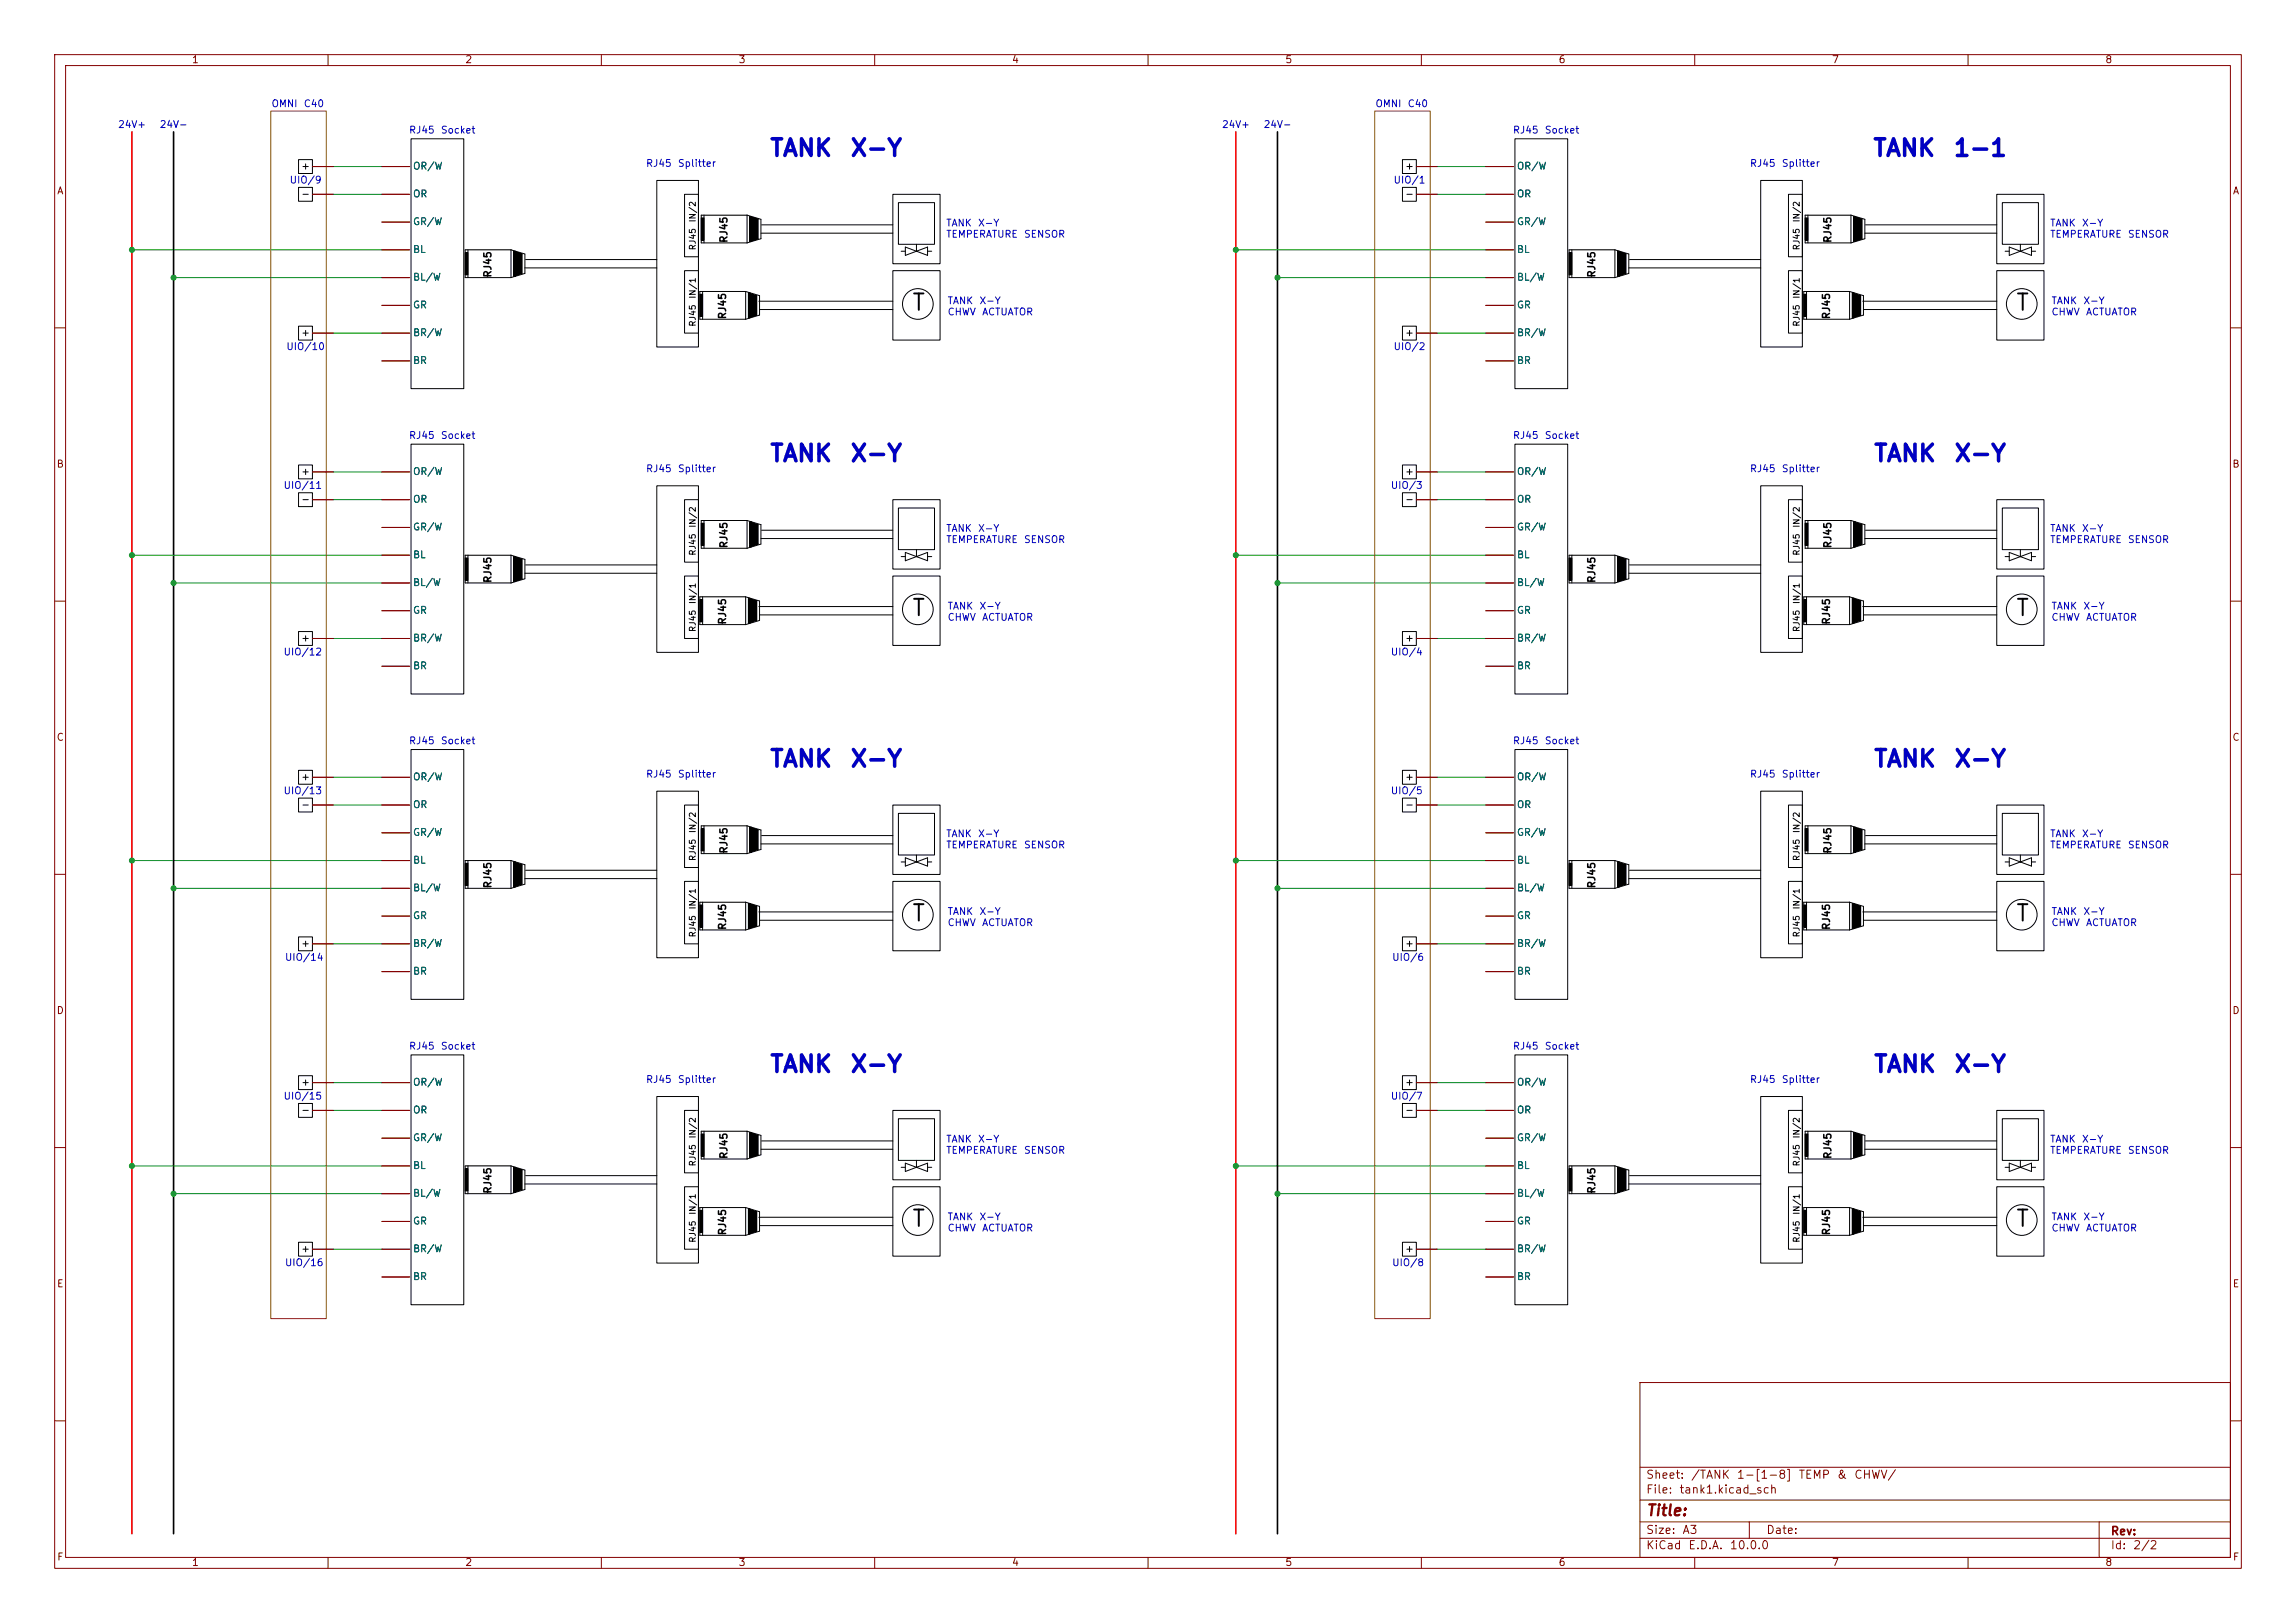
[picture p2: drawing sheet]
<svg xmlns="http://www.w3.org/2000/svg" width="420mm" height="297mm" viewBox="0 0 420 297" stroke-linecap="round" stroke-linejoin="round" font-family="sans-serif">
<defs><g id="words">
<g font-size="3" fill="#0000c2">
<text x="140.7" y="29.4">TANK</text>
<text x="155.4" y="29.4">X-Y</text>
<text x="342.4" y="29.4">TANK</text>
<text x="357.2" y="29.4">1-1</text>
<text x="140.7" y="85.2">TANK</text>
<text x="155.4" y="85.2">X-Y</text>
<text x="342.6" y="85.2">TANK</text>
<text x="357.3" y="85.2">X-Y</text>
<text x="140.7" y="141.1">TANK</text>
<text x="155.4" y="141.1">X-Y</text>
<text x="342.6" y="141.1">TANK</text>
<text x="357.3" y="141.1">X-Y</text>
<text x="140.7" y="197">TANK</text>
<text x="155.4" y="197">X-Y</text>
<text x="342.6" y="197">TANK</text>
<text x="357.3" y="197">X-Y</text>
</g>
<g font-size="3">
<text x="166.6" y="57.6">T</text>
<text x="368.6" y="57.6">T</text>
<text x="166.6" y="113.5">T</text>
<text x="368.6" y="113.5">T</text>
<text x="166.6" y="169.4">T</text>
<text x="368.6" y="169.4">T</text>
<text x="166.6" y="225.2">T</text>
<text x="368.6" y="225.2">T</text>
</g>
<text font-size="2" fill="#840000" x="301" y="277.9">Title:</text>
<g font-size="1.5" fill="#840000">
<text x="301" y="273.7">File:</text>
<text x="301" y="271">Sheet:</text>
<text x="307.1" y="273.7">tank1.kicad_sch</text>
<text x="309.2" y="271">/TANK</text>
<text x="317.6" y="271">1-[1-8]</text>
<text x="328.9" y="271">TEMP</text>
<text x="335.9" y="271">&amp;</text>
<text x="339.1" y="271">CHWV/</text>
<text x="301" y="281.1">Size:</text>
<text x="307.6" y="281.1">A3</text>
<text x="323" y="281.1">Date:</text>
<text x="386" y="281.3">Rev:</text>
<text x="301" y="283.9">KiCad</text>
<text x="308.7" y="283.9">E.D.A.</text>
<text x="316.3" y="283.9">10.0.0</text>
<text x="386" y="283.9">Id:</text>
<text x="390.1" y="283.9">2/2</text>
</g>
<g font-size="1.3" fill="#840000">
<text x="35" y="11.9">1</text>
<text x="85" y="11.9">2</text>
<text x="135" y="11.9">3</text>
<text x="185" y="11.9">4</text>
<text x="235" y="11.9">5</text>
<text x="285" y="11.9">6</text>
<text x="335" y="11.9">7</text>
<text x="385" y="11.9">8</text>
<text x="10.3" y="35.9">A</text>
<text x="408.3" y="35.9">A</text>
<text x="10.3" y="85.9">B</text>
<text x="408.2" y="85.9">B</text>
<text x="10.3" y="135.9">C</text>
<text x="408.2" y="135.9">C</text>
<text x="10.3" y="185.9">D</text>
<text x="408.2" y="185.9">D</text>
<text x="10.3" y="235.9">E</text>
<text x="408.3" y="235.9">E</text>
<text x="10.3" y="285.9">F</text>
<text x="35" y="286.9">1</text>
<text x="85" y="286.9">2</text>
<text x="135" y="286.9">3</text>
<text x="185" y="286.9">4</text>
<text x="235" y="286.9">5</text>
<text x="285" y="286.9">6</text>
<text x="335" y="286.9">7</text>
<text x="385" y="286.9">8</text>
<text x="408.3" y="285.9">F</text>
</g>
<g font-size="1.3" fill="#0000c2">
<text x="21.5" y="23.7">24V+</text>
<text x="29.1" y="23.7">24V-</text>
<text x="49.6" y="19.9">OMNI</text>
<text x="55.5" y="19.9">C40</text>
<text x="223.4" y="23.7">24V+</text>
<text x="231" y="23.7">24V-</text>
<text x="251.5" y="19.9">OMNI</text>
<text x="257.4" y="19.9">C40</text>
<text x="74.7" y="24.7">RJ45</text>
<text x="80.5" y="24.7">Socket</text>
<text x="276.6" y="24.7">RJ45</text>
<text x="282.5" y="24.7">Socket</text>
<text x="52.9" y="33.9">UIO/9</text>
<text x="118.1" y="30.8">RJ45</text>
<text x="123.9" y="30.8">Splitter</text>
<text x="254.8" y="33.9">UIO/1</text>
<text x="320" y="30.8">RJ45</text>
<text x="325.8" y="30.8">Splitter</text>
<text x="173" y="41.8">TANK</text>
<text x="178.8" y="41.8">X-Y</text>
<text x="374.9" y="41.8">TANK</text>
<text x="380.7" y="41.8">X-Y</text>
<text x="173" y="43.8">TEMPERATURE</text>
<text x="187.2" y="43.8">SENSOR</text>
<text x="374.9" y="43.8">TEMPERATURE</text>
<text x="389.1" y="43.8">SENSOR</text>
<text x="173.2" y="56">TANK</text>
<text x="173.2" y="58">CHWV</text>
<text x="179.1" y="56">X-Y</text>
<text x="179.5" y="58">ACTUATOR</text>
<text x="375.2" y="56">TANK</text>
<text x="375.2" y="58">CHWV</text>
<text x="381" y="56">X-Y</text>
<text x="381.5" y="58">ACTUATOR</text>
<text x="52.3" y="64.4">UIO/10</text>
<text x="254.8" y="64.4">UIO/2</text>
<text x="74.7" y="80.6">RJ45</text>
<text x="80.5" y="80.6">Socket</text>
<text x="276.6" y="80.6">RJ45</text>
<text x="282.5" y="80.6">Socket</text>
<text x="51.8" y="89.8">UIO/11</text>
<text x="118.1" y="86.7">RJ45</text>
<text x="123.9" y="86.7">Splitter</text>
<text x="254.3" y="89.8">UIO/3</text>
<text x="320" y="86.7">RJ45</text>
<text x="325.8" y="86.7">Splitter</text>
<text x="173" y="97.6">TANK</text>
<text x="173" y="99.7">TEMPERATURE</text>
<text x="178.8" y="97.6">X-Y</text>
<text x="187.2" y="99.7">SENSOR</text>
<text x="374.9" y="97.6">TANK</text>
<text x="374.9" y="99.7">TEMPERATURE</text>
<text x="380.7" y="97.6">X-Y</text>
<text x="389.1" y="99.7">SENSOR</text>
<text x="173.2" y="111.9">TANK</text>
<text x="173.2" y="113.9">CHWV</text>
<text x="179.1" y="111.9">X-Y</text>
<text x="179.5" y="113.9">ACTUATOR</text>
<text x="375.2" y="111.9">TANK</text>
<text x="375.2" y="113.9">CHWV</text>
<text x="381" y="111.9">X-Y</text>
<text x="381.5" y="113.9">ACTUATOR</text>
<text x="51.8" y="120.2">UIO/12</text>
<text x="254.3" y="120.2">UIO/4</text>
<text x="74.7" y="136.5">RJ45</text>
<text x="80.5" y="136.5">Socket</text>
<text x="276.6" y="136.5">RJ45</text>
<text x="282.5" y="136.5">Socket</text>
<text x="118.1" y="142.6">RJ45</text>
<text x="123.9" y="142.6">Splitter</text>
<text x="320" y="142.6">RJ45</text>
<text x="325.8" y="142.6">Splitter</text>
<text x="51.8" y="145.6">UIO/13</text>
<text x="254.3" y="145.6">UIO/5</text>
<text x="173" y="153.5">TANK</text>
<text x="173" y="155.6">TEMPERATURE</text>
<text x="178.8" y="153.5">X-Y</text>
<text x="187.2" y="155.6">SENSOR</text>
<text x="374.9" y="153.5">TANK</text>
<text x="374.9" y="155.6">TEMPERATURE</text>
<text x="380.7" y="153.5">X-Y</text>
<text x="389.1" y="155.6">SENSOR</text>
<text x="173.2" y="167.7">TANK</text>
<text x="179.1" y="167.7">X-Y</text>
<text x="375.2" y="167.7">TANK</text>
<text x="381" y="167.7">X-Y</text>
<text x="173.2" y="169.8">CHWV</text>
<text x="179.5" y="169.8">ACTUATOR</text>
<text x="375.2" y="169.8">CHWV</text>
<text x="381.5" y="169.8">ACTUATOR</text>
<text x="52" y="176.1">UIO/14</text>
<text x="254.6" y="176.1">UIO/6</text>
<text x="74.7" y="192.4">RJ45</text>
<text x="80.5" y="192.4">Socket</text>
<text x="276.6" y="192.4">RJ45</text>
<text x="282.5" y="192.4">Socket</text>
<text x="51.8" y="201.5">UIO/15</text>
<text x="118.1" y="198.5">RJ45</text>
<text x="123.9" y="198.5">Splitter</text>
<text x="254.3" y="201.5">UIO/7</text>
<text x="320" y="198.5">RJ45</text>
<text x="325.8" y="198.5">Splitter</text>
<text x="173" y="209.4">TANK</text>
<text x="178.8" y="209.4">X-Y</text>
<text x="374.9" y="209.4">TANK</text>
<text x="380.7" y="209.4">X-Y</text>
<text x="173" y="211.4">TEMPERATURE</text>
<text x="187.2" y="211.4">SENSOR</text>
<text x="374.9" y="211.4">TEMPERATURE</text>
<text x="389.1" y="211.4">SENSOR</text>
<text x="173.2" y="223.6">TANK</text>
<text x="173.2" y="225.7">CHWV</text>
<text x="179.1" y="223.6">X-Y</text>
<text x="179.5" y="225.7">ACTUATOR</text>
<text x="375.2" y="223.6">TANK</text>
<text x="375.2" y="225.7">CHWV</text>
<text x="381" y="223.6">X-Y</text>
<text x="381.5" y="225.7">ACTUATOR</text>
<text x="52" y="232">UIO/16</text>
<text x="254.6" y="232">UIO/8</text>
</g>
<g font-size="1.3">
<text x="55" y="31.3">+</text>
<text x="256.9" y="31.3">+</text>
<text x="55" y="36.4">-</text>
<text x="256.9" y="36.4">-</text>
<text x="133.4" y="44.6" transform="rotate(-90 133.4 44.6)">RJ45</text>
<text x="335.3" y="44.6" transform="rotate(-90 335.3 44.6)">RJ45</text>
<text x="90.2" y="50.9" transform="rotate(-90 90.2 50.9)">RJ45</text>
<text x="292.1" y="50.9" transform="rotate(-90 292.1 50.9)">RJ45</text>
<text x="133.1" y="58.5" transform="rotate(-90 133.1 58.5)">RJ45</text>
<text x="335.1" y="58.5" transform="rotate(-90 335.1 58.5)">RJ45</text>
<text x="55" y="61.8">+</text>
<text x="256.9" y="61.8">+</text>
<text x="55" y="87.2">+</text>
<text x="256.9" y="87.2">+</text>
<text x="55" y="92.3">-</text>
<text x="256.9" y="92.3">-</text>
<text x="133.4" y="100.4" transform="rotate(-90 133.4 100.4)">RJ45</text>
<text x="335.3" y="100.4" transform="rotate(-90 335.3 100.4)">RJ45</text>
<text x="90.2" y="106.8" transform="rotate(-90 90.2 106.8)">RJ45</text>
<text x="292.1" y="106.8" transform="rotate(-90 292.1 106.8)">RJ45</text>
<text x="55" y="117.7">+</text>
<text x="133.1" y="114.4" transform="rotate(-90 133.1 114.4)">RJ45</text>
<text x="256.9" y="117.7">+</text>
<text x="335.1" y="114.4" transform="rotate(-90 335.1 114.4)">RJ45</text>
<text x="55" y="143.1">+</text>
<text x="256.9" y="143.1">+</text>
<text x="55" y="148.2">-</text>
<text x="256.9" y="148.2">-</text>
<text x="133.4" y="156.3" transform="rotate(-90 133.4 156.3)">RJ45</text>
<text x="335.3" y="156.3" transform="rotate(-90 335.3 156.3)">RJ45</text>
<text x="90.2" y="162.7" transform="rotate(-90 90.2 162.7)">RJ45</text>
<text x="292.1" y="162.7" transform="rotate(-90 292.1 162.7)">RJ45</text>
<text x="55" y="173.6">+</text>
<text x="133.1" y="170.3" transform="rotate(-90 133.1 170.3)">RJ45</text>
<text x="256.9" y="173.6">+</text>
<text x="335.1" y="170.3" transform="rotate(-90 335.1 170.3)">RJ45</text>
<text x="55" y="199">+</text>
<text x="256.9" y="199">+</text>
<text x="55" y="204.1">-</text>
<text x="256.9" y="204.1">-</text>
<text x="133.4" y="212.2" transform="rotate(-90 133.4 212.2)">RJ45</text>
<text x="335.3" y="212.2" transform="rotate(-90 335.3 212.2)">RJ45</text>
<text x="90.2" y="218.5" transform="rotate(-90 90.2 218.5)">RJ45</text>
<text x="292.1" y="218.5" transform="rotate(-90 292.1 218.5)">RJ45</text>
<text x="133.1" y="226.2" transform="rotate(-90 133.1 226.2)">RJ45</text>
<text x="335.1" y="226.2" transform="rotate(-90 335.1 226.2)">RJ45</text>
<text x="55" y="229.5">+</text>
<text x="256.9" y="229.5">+</text>
</g>
<g font-size="1.3" fill="#006464">
<text x="75.4" y="31.3">OR/W</text>
<text x="277.4" y="31.3">OR/W</text>
<text x="75.4" y="36.4">OR</text>
<text x="75.4" y="41.5">GR/W</text>
<text x="277.4" y="36.4">OR</text>
<text x="277.4" y="41.5">GR/W</text>
<text x="75.4" y="46.6">BL</text>
<text x="277.4" y="46.6">BL</text>
<text x="75.4" y="51.7">BL/W</text>
<text x="277.4" y="51.7">BL/W</text>
<text x="75.4" y="56.7">GR</text>
<text x="277.4" y="56.7">GR</text>
<text x="75.4" y="61.8">BR/W</text>
<text x="277.4" y="61.8">BR/W</text>
<text x="75.4" y="66.9">BR</text>
<text x="277.4" y="66.9">BR</text>
<text x="75.4" y="87.2">OR/W</text>
<text x="277.4" y="87.2">OR/W</text>
<text x="75.4" y="92.3">OR</text>
<text x="277.4" y="92.3">OR</text>
<text x="75.4" y="97.4">GR/W</text>
<text x="277.4" y="97.4">GR/W</text>
<text x="75.4" y="102.5">BL</text>
<text x="75.4" y="107.5">BL/W</text>
<text x="277.4" y="102.5">BL</text>
<text x="277.4" y="107.5">BL/W</text>
<text x="75.4" y="112.6">GR</text>
<text x="277.4" y="112.6">GR</text>
<text x="75.4" y="117.7">BR/W</text>
<text x="277.4" y="117.7">BR/W</text>
<text x="75.4" y="122.8">BR</text>
<text x="277.4" y="122.8">BR</text>
<text x="75.4" y="143.1">OR/W</text>
<text x="277.4" y="143.1">OR/W</text>
<text x="75.4" y="148.2">OR</text>
<text x="277.4" y="148.2">OR</text>
<text x="75.4" y="153.3">GR/W</text>
<text x="277.4" y="153.3">GR/W</text>
<text x="75.4" y="158.3">BL</text>
<text x="277.4" y="158.3">BL</text>
<text x="75.4" y="163.4">BL/W</text>
<text x="277.4" y="163.4">BL/W</text>
<text x="75.4" y="168.5">GR</text>
<text x="75.4" y="173.6">BR/W</text>
<text x="277.4" y="168.5">GR</text>
<text x="277.4" y="173.6">BR/W</text>
<text x="75.4" y="178.7">BR</text>
<text x="277.4" y="178.7">BR</text>
<text x="75.4" y="199">OR/W</text>
<text x="277.4" y="199">OR/W</text>
<text x="75.4" y="204.1">OR</text>
<text x="75.4" y="209.1">GR/W</text>
<text x="277.4" y="204.1">OR</text>
<text x="277.4" y="209.1">GR/W</text>
<text x="75.4" y="214.2">BL</text>
<text x="277.4" y="214.2">BL</text>
<text x="75.4" y="219.3">BL/W</text>
<text x="277.4" y="219.3">BL/W</text>
<text x="75.4" y="224.4">GR</text>
<text x="277.4" y="224.4">GR</text>
<text x="75.4" y="229.5">BR/W</text>
<text x="277.4" y="229.5">BR/W</text>
<text x="75.4" y="234.5">BR</text>
<text x="277.4" y="234.5">BR</text>
</g>
<g font-size="1.1">
<text x="127.5" y="40.8" transform="rotate(-90 127.5 40.8)">IN/2</text>
<text x="329.5" y="40.8" transform="rotate(-90 329.5 40.8)">IN/2</text>
<text x="127.5" y="45.9" transform="rotate(-90 127.5 45.9)">RJ45</text>
<text x="329.5" y="45.9" transform="rotate(-90 329.5 45.9)">RJ45</text>
<text x="127.5" y="59.9" transform="rotate(-90 127.5 59.9)">RJ45</text>
<text x="127.5" y="54.8" transform="rotate(-90 127.5 54.8)">IN/1</text>
<text x="329.5" y="59.9" transform="rotate(-90 329.5 59.9)">RJ45</text>
<text x="329.5" y="54.8" transform="rotate(-90 329.5 54.8)">IN/1</text>
<text x="127.5" y="101.8" transform="rotate(-90 127.5 101.8)">RJ45</text>
<text x="127.5" y="96.7" transform="rotate(-90 127.5 96.7)">IN/2</text>
<text x="329.5" y="101.8" transform="rotate(-90 329.5 101.8)">RJ45</text>
<text x="329.5" y="96.7" transform="rotate(-90 329.5 96.7)">IN/2</text>
<text x="127.5" y="110.6" transform="rotate(-90 127.5 110.6)">IN/1</text>
<text x="329.5" y="110.6" transform="rotate(-90 329.5 110.6)">IN/1</text>
<text x="127.5" y="115.7" transform="rotate(-90 127.5 115.7)">RJ45</text>
<text x="329.5" y="115.7" transform="rotate(-90 329.5 115.7)">RJ45</text>
<text x="127.5" y="152.5" transform="rotate(-90 127.5 152.5)">IN/2</text>
<text x="329.5" y="152.5" transform="rotate(-90 329.5 152.5)">IN/2</text>
<text x="127.5" y="157.7" transform="rotate(-90 127.5 157.7)">RJ45</text>
<text x="329.5" y="157.7" transform="rotate(-90 329.5 157.7)">RJ45</text>
<text x="127.5" y="166.5" transform="rotate(-90 127.5 166.5)">IN/1</text>
<text x="329.5" y="166.5" transform="rotate(-90 329.5 166.5)">IN/1</text>
<text x="127.5" y="171.6" transform="rotate(-90 127.5 171.6)">RJ45</text>
<text x="329.5" y="171.6" transform="rotate(-90 329.5 171.6)">RJ45</text>
<text x="127.5" y="208.4" transform="rotate(-90 127.5 208.4)">IN/2</text>
<text x="329.5" y="208.4" transform="rotate(-90 329.5 208.4)">IN/2</text>
<text x="127.5" y="213.5" transform="rotate(-90 127.5 213.5)">RJ45</text>
<text x="329.5" y="213.5" transform="rotate(-90 329.5 213.5)">RJ45</text>
<text x="127.5" y="227.5" transform="rotate(-90 127.5 227.5)">RJ45</text>
<text x="127.5" y="222.4" transform="rotate(-90 127.5 222.4)">IN/1</text>
<text x="329.5" y="227.5" transform="rotate(-90 329.5 227.5)">RJ45</text>
<text x="329.5" y="222.4" transform="rotate(-90 329.5 222.4)">IN/1</text>
</g>
</g></defs>
<g fill="none" stroke="#840000" stroke-width=".18">
<path d="M10 10h400v277h-400zM12 12h396v273h-396zM60 10v2M110 10v2M160 10v2M210 10v2M260 10v2M310 10v2M360 10v2M57.1 30.5h3.9M57.1 35.6h3.9M69.8 30.5h5.1"/>
<path d="M69.8 35.6h5.1M128.3 39.4h8.4M259.1 30.5h3.8M259.1 35.6h3.8M271.8 30.5h5.1M271.8 35.6h5.1M330.2 39.4h8.4M69.8 40.6h5.1M69.8 45.7h5.1M69.8 50.8h5.1M69.8 55.9h5.1M85.1 45.7h8.4"/>
<path d="M128 53.3h8.4M167.6 46h.1M271.8 40.6h5.1M271.8 45.7h5.1M271.8 50.8h5.1M271.8 55.9h5.1M287 45.7h8.4M329.9 53.3h8.4M369.6 46h.1M10 60h2M57.1 61h3.9M69.8 61h5.1"/>
<path d="M69.8 66h5.1M259.1 61h3.8M271.8 61h5.1M271.8 66h5.1M408 60h2M57.1 91.4h3.9M57.1 86.4h3.9M69.8 91.4h5.1M69.8 86.4h5.1M69.8 96.5h5.1M128.3 95.3h8.4M259.1 91.4h3.8"/>
<path d="M259.1 86.4h3.8M271.8 91.4h5.1M271.8 86.4h5.1M271.8 96.5h5.1M330.2 95.3h8.4M10 110h2M57.1 116.8h3.9M69.8 101.6h5.1M69.8 106.7h5.1M69.8 111.8h5.1M69.8 116.8h5.1M85.1 101.6h8.4"/>
<path d="M128 109.2h8.4M167.6 101.9h.1M259.1 116.8h3.8M271.8 101.6h5.1M271.8 106.7h5.1M271.8 111.8h5.1M271.8 116.8h5.1M287 101.6h8.4M329.9 109.2h8.4M369.6 101.9h.1M408 110h2M69.8 121.9h5.1"/>
<path d="M271.8 121.9h5.1M10 160h2M57.1 142.2h3.9M57.1 147.3h3.9M69.8 157.5h5.1M69.8 142.2h5.1M69.8 147.3h5.1M69.8 152.4h5.1M85.1 157.5h8.4M128.3 151.1h8.4M167.6 157.7h.1M259.1 142.2h3.8"/>
<path d="M259.1 147.3h3.8M271.8 157.5h5.1M271.8 142.2h5.1M271.8 147.3h5.1M271.8 152.4h5.1M287 157.5h8.4M330.2 151.1h8.4M369.6 157.7h.1M408 160h2M57.1 172.7h3.9M69.8 172.7h5.1M69.8 162.6h5.1"/>
<path d="M69.8 167.6h5.1M69.8 177.8h5.1M128 165.1h8.4M259.1 172.7h3.8M271.8 172.7h5.1M271.8 162.6h5.1M271.8 167.6h5.1M271.8 177.8h5.1M329.9 165.1h8.4M57.1 198.1h3.9M69.8 198.1h5.1M259.1 198.1h3.8"/>
<path d="M271.8 198.1h5.1M10 210h2M57.1 203.2h3.9M69.8 213.4h5.1M69.8 203.2h5.1M69.8 208.3h5.1M69.8 218.4h5.1M85.1 213.4h8.4M128.3 207h8.4M167.6 213.6h.1M259.1 203.2h3.8M271.8 213.4h5.1"/>
<path d="M271.8 203.2h5.1M271.8 208.3h5.1M271.8 218.4h5.1M287 213.4h8.4M330.2 207h8.4M369.6 213.6h.1M408 210h2M57.1 228.6h3.9M69.8 223.5h5.1M69.8 228.6h5.1M69.8 233.7h5.1M128 221h8.4"/>
<path d="M259.1 228.6h3.8M271.8 223.5h5.1M271.8 228.6h5.1M271.8 233.7h5.1M329.9 221h8.4M300 253h108v32h-108zM10 260h2M300 278.5h108M300 274.5h108M300 268.5h108M320 278.5v3M384 278.5v6.5"/>
<path d="M408 260h2M60 285v2M110 285v2M160 285v2M210 285v2M260 285v2M300 281.5h108M310 285v2M360 285v2"/>
</g>
<g fill="#000">
<path d="M128.3 39.9h.5v4h-.5zM330.2 39.9h.5v4h-.5zM85.1 46.2h.5v4.1h-.5zM94 46.5h1.5v3.5h-1.5zM128 53.8h.5v4.1h-.5zM136.9 54.1h1.5v3.6h-1.5zM137.2 40.1h1.5v3.6h-1.5zM287 46.2h.5v4.1h-.5zM295.9 46.5h1.5v3.5h-1.5zM329.9 53.8h.6v4.1h-.6zM338.8 54.1h1.6v3.6h-1.6zM339.1 40.1h1.5v3.6h-1.5z"/>
<path d="M128.3 95.8h.5v4h-.5zM137.2 96h1.5v3.6h-1.5zM330.2 95.8h.5v4h-.5zM339.1 96h1.5v3.6h-1.5zM85.1 102.1h.5v4.1h-.5zM94 102.4h1.5v3.5h-1.5zM128 109.7h.5v4.1h-.5zM136.9 110h1.5v3.5h-1.5zM287 102.1h.5v4.1h-.5zM295.9 102.4h1.5v3.5h-1.5zM329.9 109.7h.6v4.1h-.6zM338.8 110h1.6v3.5h-1.6z"/>
<path d="M85.1 158h.5v4.1h-.5zM94 158.2h1.5v3.6h-1.5zM128.3 151.6h.5v4.1h-.5zM137.2 151.9h1.5v3.5h-1.5zM287 158h.5v4.1h-.5zM295.9 158.2h1.5v3.6h-1.5zM330.2 151.6h.5v4.1h-.5zM339.1 151.9h1.5v3.5h-1.5zM128 165.6h.5v4.1h-.5zM136.9 165.9h1.5v3.5h-1.5zM329.9 165.6h.6v4.1h-.6zM338.8 165.9h1.6v3.5h-1.6z"/>
<path d="M85.1 213.9h.5v4h-.5zM94 214.1h1.5v3.6h-1.5zM128.3 207.5h.5v4.1h-.5zM137.2 207.8h1.5v3.5h-1.5zM287 213.9h.5v4h-.5zM295.9 214.1h1.5v3.6h-1.5zM330.2 207.5h.5v4.1h-.5zM339.1 207.8h1.5v3.5h-1.5zM128 221.5h.5v4.1h-.5zM136.9 221.7h1.5v3.6h-1.5zM329.9 221.5h.6v4.1h-.6zM338.8 221.7h1.6v3.6h-1.6z"/>
</g>
<g fill="none" stroke="#000" stroke-width=".18">
<path d="M54.6 34.3h2.5v2.5h-2.5zM54.6 29.2h2.5v2.6h-2.5zM75.2 25.4h9.6v45.7h-9.6zM120.1 33h7.7v30.5h-7.7zM125.2 35.6h2.6v11.4h-2.6zM128.3 39.9h.5v4h-.5zM128.8 39.4v5.1M136.7 39.4h-8.4v5.1h8.4M136.7 39.4v5.1M136.7 39.4l2.5 .7v3.6l-2.5 .8M137.2 39.9h.2l.3 .2v-.2l.5 .2-.3-.2-.2 .2-.3-.5v.5l-.2-.2 .2-.3h-.2l1.5 .5h-1.5v-.5v4.6v-.5h1.5l-1.5 .5h.2l-.2-.3 .2-.2v.5l.3-.5 .2 .2 .3-.2-.5 .2v-.2l-.3 .2h-.2M163.3 35.6h8.7v12.7h-8.7z"/>
<path d="M164.3 37.1h6.6v7.6h-6.6zM256.5 34.3h2.6v2.5h-2.6zM256.5 29.2h2.6v2.6h-2.6zM277.1 25.4h9.7v45.7h-9.7zM322.1 33h7.6v30.5h-7.6zM327.2 35.6h2.5v11.4h-2.5zM330.2 39.9h.5v4h-.5zM330.7 39.4v5.1M338.6 39.4h-8.4v5.1h8.4M338.6 39.4v5.1M338.6 39.4l2.5 .7v3.6l-2.5 .8M339.1 39.9h.2l.3 .2v-.2l.5 .2-.2-.2-.3 .2-.3-.5v.5l-.2-.2 .2-.3h-.2l1.5 .5h-1.5v-.5v4.6v-.5h1.5l-1.5 .5h.2l-.2-.3 .2-.2v.5l.3-.5 .3 .2 .2-.2-.5 .2v-.2l-.3 .2h-.2"/>
<path d="M365.3 35.6h8.6v12.7h-8.6zM366.3 37.1h6.6v7.6h-6.6zM54.6 59.7h2.5v2.5h-2.5zM85.1 46.2h.5v4.1h-.5zM85.6 45.7v5.1M93.5 45.7h-8.4v5.1h8.4M93.5 45.7v5.1M93.5 45.7l2.5 .8v3.5l-2.5 .8M94 46.5h1.5v3.5h-1.5zM94 46.2h.2l.3 .3v-.3l.5 .3-.3-.3-.2 .3-.3-.5v.5l-.2-.3 .2-.2h-.2l1.5 .5h-1.5v-.5v4.5v-.5h1.5l-1.5 .5h.2l-.2-.2 .2-.3v.5l.3-.5 .2 .3 .3-.3-.5 .3v-.3l-.3 .3h-.2M96 49h24.1M96.1 47.5h24"/>
<path d="M125.2 49.5h2.6v11.5h-2.6zM128 53.8h.5v4.1h-.5zM128.5 53.3v5.1M136.4 53.3h-8.4v5.1h8.4M136.4 53.3v5.1M136.4 53.3l2.5 .8v3.6l-2.5 .7M136.9 54.1h1.5v3.6h-1.5zM136.9 53.8h.3l.2 .3v-.3l.5 .3-.2-.3-.3 .3-.2-.5v.5l-.3-.3 .3-.2h-.3l1.5 .5h-1.5v-.5v4.6v-.5h1.5l-1.5 .5h.3l-.3-.3 .3-.2v.5l.2-.5 .3 .2 .2-.2-.5 .2v-.2l-.2 .2h-.3M137.2 40.1h1.5v3.6h-1.5zM138.8 55.1h24.5M138.9 56.6h24.4M139.2 42.7h24.1"/>
<path d="M139.3 41.1h24M163.3 49.5h8.7v12.7h-8.7zM164.8 46h.8M165.6 45.2v1.5l4.1-1.5v1.5zM167.6 44.7v1.3M169.7 46h.7M256.5 59.7h2.6v2.5h-2.6zM287 46.2h.5v4.1h-.5zM287.5 45.7v5.1M295.4 45.7h-8.4v5.1h8.4M295.4 45.7v5.1M295.4 45.7l2.5 .8v3.5l-2.5 .8"/>
<path d="M295.9 46.5h1.5v3.5h-1.5zM295.9 46.2h.3l.2 .3v-.3l.5 .3-.2-.3-.3 .3-.2-.5v.5l-.3-.3 .3-.2h-.3l1.5 .5h-1.5v-.5v4.5v-.5h1.5l-1.5 .5h.3l-.3-.2 .3-.3v.5l.2-.5 .3 .3 .2-.3-.5 .3v-.3l-.2 .3h-.3M297.9 49h24.2M298.1 47.5h24M327.2 49.5h2.5v11.5h-2.5zM329.9 53.8h.6v4.1h-.6zM330.5 53.3v5.1M338.3 53.3h-8.4v5.1h8.4M338.3 53.3v5.1M338.3 53.3l2.6 .8v3.6l-2.6 .7M338.8 54.1h1.6v3.6h-1.6zM338.8 53.8h.3l.2 .3v-.3l.6 .3-.3-.3-.3 .3-.2-.5v.5l-.3-.3 .3-.2h-.3l1.6 .5h-1.6v-.5v4.6v-.5h1.6l-1.6 .5h.3l-.3-.3 .3-.2v.5l.2-.5 .3 .2 .3-.2-.6 .2v-.2l-.2 .2h-.3"/>
<path d="M339.1 40.1h1.5v3.6h-1.5zM340.7 55.1h24.6M340.9 56.6h24.4M341.1 42.7h24.2M341.2 41.1h24.1M365.3 49.5h8.6v12.7h-8.6zM366.8 46h.7M367.5 45.2v1.5l4.1-1.5v1.5zM369.6 44.7v1.3M371.6 46h.8M54.6 85.1h2.5v2.5h-2.5zM54.6 90.2h2.5v2.5h-2.5z"/>
<path d="M75.2 81.3h9.6v45.7h-9.6zM120.1 88.9h7.7v30.5h-7.7zM125.2 91.4h2.6v11.5h-2.6zM128.3 95.8h.5v4h-.5zM128.8 95.3v5M136.7 95.3h-8.4v5h8.4M136.7 95.3v5M136.7 95.3l2.5 .7v3.6l-2.5 .7M137.2 96h1.5v3.6h-1.5zM137.2 95.8h.2l.3 .2v-.2l.5 .2-.3-.2-.2 .2-.3-.5v.5l-.2-.2 .2-.3h-.2l1.5 .5h-1.5v-.5v4.6v-.5h1.5l-1.5 .5h.2l-.2-.3 .2-.2v.5l.3-.5 .2 .2 .3-.2-.5 .2v-.2l-.3 .2h-.2M139.2 98.6h24.1M139.3 97h24"/>
<path d="M163.3 91.4h8.7v12.7h-8.7zM164.3 93h6.6v7.6h-6.6zM256.5 90.2h2.6v2.5h-2.6zM256.5 85.1h2.6v2.5h-2.6zM277.1 81.3h9.7v45.7h-9.7zM322.1 88.9h7.6v30.5h-7.6zM327.2 91.4h2.5v11.5h-2.5zM330.2 95.8h.5v4h-.5zM330.7 95.3v5M338.6 95.3h-8.4v5h8.4M338.6 95.3v5M338.6 95.3l2.5 .7v3.6l-2.5 .7"/>
<path d="M339.1 96h1.5v3.6h-1.5zM339.1 95.8h.2l.3 .2v-.2l.5 .2-.2-.2-.3 .2-.3-.5v.5l-.2-.2 .2-.3h-.2l1.5 .5h-1.5v-.5v4.6v-.5h1.5l-1.5 .5h.2l-.2-.3 .2-.2v.5l.3-.5 .3 .2 .2-.2-.5 .2v-.2l-.3 .2h-.2M341.1 98.6h24.2M341.2 97h24.1M365.3 91.4h8.6v12.7h-8.6zM366.3 93h6.6v7.6h-6.6zM54.6 115.6h2.5v2.5h-2.5zM85.1 102.1h.5v4.1h-.5zM85.6 101.6v5.1M93.5 101.6h-8.4v5.1h8.4M93.5 101.6v5.1M93.5 101.6l2.5 .8v3.5l-2.5 .8"/>
<path d="M94 102.4h1.5v3.5h-1.5zM94 102.1h.2l.3 .3v-.3l.5 .3-.3-.3-.2 .3-.3-.5v.5l-.2-.3 .2-.2h-.2l1.5 .5h-1.5v-.5v4.5v-.5h1.5l-1.5 .5h.2l-.2-.2 .2-.3v.5l.3-.5 .2 .3 .3-.3-.5 .3v-.3l-.3 .3h-.2M96 104.9h24.1M96.1 103.4h24M125.2 105.4h2.6v11.4h-2.6zM128 109.7h.5v4.1h-.5zM128.5 109.2v5.1M136.4 109.2h-8.4v5.1h8.4M136.4 109.2v5.1M136.4 109.2l2.5 .8v3.5l-2.5 .8M136.9 110h1.5v3.5h-1.5zM136.9 109.7h.3l.2 .3v-.3l.5 .3-.2-.3-.3 .3-.2-.5v.5l-.3-.3 .3-.2h-.3l1.5 .5h-1.5v-.5v4.5v-.5h1.5l-1.5 .5h.3l-.3-.2 .3-.3v.5l.2-.5 .3 .3 .2-.3-.5 .3v-.3l-.2 .3h-.3"/>
<path d="M138.8 111h24.5M138.9 112.5h24.4M163.3 105.4h8.7v12.7h-8.7zM164.8 101.9h.8M165.6 101.1v1.5l4.1-1.5v1.5zM167.6 100.6v1.3M169.7 101.9h.7M256.5 115.6h2.6v2.5h-2.6zM287 102.1h.5v4.1h-.5zM287.5 101.6v5.1M295.4 101.6h-8.4v5.1h8.4M295.4 101.6v5.1"/>
<path d="M295.4 101.6l2.5 .8v3.5l-2.5 .8M295.9 102.4h1.5v3.5h-1.5zM295.9 102.1h.3l.2 .3v-.3l.5 .3-.2-.3-.3 .3-.2-.5v.5l-.3-.3 .3-.2h-.3l1.5 .5h-1.5v-.5v4.5v-.5h1.5l-1.5 .5h.3l-.3-.2 .3-.3v.5l.2-.5 .3 .3 .2-.3-.5 .3v-.3l-.2 .3h-.3M297.9 104.9h24.2M298.1 103.4h24M327.2 105.4h2.5v11.4h-2.5zM329.9 109.7h.6v4.1h-.6zM330.5 109.2v5.1M338.3 109.2h-8.4v5.1h8.4M338.3 109.2v5.1M338.3 109.2l2.6 .8v3.5l-2.6 .8M338.8 110h1.6v3.5h-1.6z"/>
<path d="M338.8 109.7h.3l.2 .3v-.3l.6 .3-.3-.3-.3 .3-.2-.5v.5l-.3-.3 .3-.2h-.3l1.6 .5h-1.6v-.5v4.5v-.5h1.6l-1.6 .5h.3l-.3-.2 .3-.3v.5l.2-.5 .3 .3 .3-.3-.6 .3v-.3l-.2 .3h-.3M340.7 111h24.6M340.9 112.5h24.4M365.3 105.4h8.6v12.7h-8.6zM366.8 101.9h.7M367.5 101.1v1.5l4.1-1.5v1.5zM369.6 100.6v1.3M371.6 101.9h.8M75.2 137.2h9.6v45.7h-9.6zM277.1 137.2h9.7v45.7h-9.7zM54.6 146.1h2.5v2.5h-2.5zM54.6 141h2.5v2.5h-2.5z"/>
<path d="M85.1 158h.5v4.1h-.5zM85.6 157.5v5.1M93.5 157.5h-8.4v5.1h8.4M93.5 157.5v5.1M93.5 157.5l2.5 .7v3.6l-2.5 .8M94 158.2h1.5v3.6h-1.5zM94 158h.2l.3 .2v-.2l.5 .2-.3-.2-.2 .2-.3-.5v.5l-.2-.2 .2-.3h-.2l1.5 .5h-1.5v-.5v4.6v-.5h1.5l-1.5 .5h.2l-.2-.2 .2-.3v.5l.3-.5 .2 .3 .3-.3-.5 .3v-.3l-.3 .3h-.2M96.1 159.3h24M120.1 144.8h7.7v30.5h-7.7zM125.2 147.3h2.6v11.5h-2.6zM128.3 151.6h.5v4.1h-.5zM128.8 151.1v5.1"/>
<path d="M136.7 151.1h-8.4v5.1h8.4M136.7 151.1v5.1M136.7 151.1l2.5 .8v3.5l-2.5 .8M137.2 151.9h1.5v3.5h-1.5zM137.2 151.6h.2l.3 .3v-.3l.5 .3-.3-.3-.2 .3-.3-.5v.5l-.2-.3 .2-.2h-.2l1.5 .5h-1.5v-.5v4.6v-.6h1.5l-1.5 .6h.2l-.2-.3 .2-.3v.6l.3-.6 .2 .3 .3-.3-.5 .3v-.3l-.3 .3h-.2M139.2 154.4h24.1M139.3 152.9h24M163.3 147.3h8.7v12.7h-8.7zM164.3 148.8h6.6v7.7h-6.6zM164.8 157.7h.8M165.6 157v1.5l4.1-1.5v1.5zM167.6 156.5v1.2"/>
<path d="M169.7 157.7h.7M256.5 141h2.6v2.5h-2.6zM256.5 146.1h2.6v2.5h-2.6zM287 158h.5v4.1h-.5zM287.5 157.5v5.1M295.4 157.5h-8.4v5.1h8.4M295.4 157.5v5.1M295.4 157.5l2.5 .7v3.6l-2.5 .8M295.9 158.2h1.5v3.6h-1.5zM295.9 158h.3l.2 .2v-.2l.5 .2-.2-.2-.3 .2-.2-.5v.5l-.3-.2 .3-.3h-.3l1.5 .5h-1.5v-.5v4.6v-.5h1.5l-1.5 .5h.3l-.3-.2 .3-.3v.5l.2-.5 .3 .3 .2-.3-.5 .3v-.3l-.2 .3h-.3M298.1 159.3h24M322.1 144.8h7.6v30.5h-7.6z"/>
<path d="M327.2 147.3h2.5v11.5h-2.5zM330.2 151.6h.5v4.1h-.5zM330.7 151.1v5.1M338.6 151.1h-8.4v5.1h8.4M338.6 151.1v5.1M338.6 151.1l2.5 .8v3.5l-2.5 .8M339.1 151.9h1.5v3.5h-1.5zM339.1 151.6h.2l.3 .3v-.3l.5 .3-.2-.3-.3 .3-.3-.5v.5l-.2-.3 .2-.2h-.2l1.5 .5h-1.5v-.5v4.6v-.6h1.5l-1.5 .6h.2l-.2-.3 .2-.3v.6l.3-.6 .3 .3 .2-.3-.5 .3v-.3l-.3 .3h-.2M341.1 154.4h24.2M341.2 152.9h24.1M365.3 147.3h8.6v12.7h-8.6zM366.3 148.8h6.6v7.7h-6.6z"/>
<path d="M366.8 157.7h.7M367.5 157v1.5l4.1-1.5v1.5zM369.6 156.5v1.2M371.6 157.7h.8M54.6 171.5h2.5v2.5h-2.5zM96 160.8h24.1M125.2 161.3h2.6v11.4h-2.6zM128 165.6h.5v4.1h-.5zM128.5 165.1v5.1M136.4 165.1h-8.4v5.1h8.4M136.4 165.1v5.1M136.4 165.1l2.5 .8v3.5l-2.5 .8"/>
<path d="M136.9 165.9h1.5v3.5h-1.5zM136.9 165.6h.3l.2 .3v-.3l.5 .3-.2-.3-.3 .3-.2-.5v.5l-.3-.3 .3-.2h-.3l1.5 .5h-1.5v-.5v4.5v-.5h1.5l-1.5 .5h.3l-.3-.2 .3-.3v.5l.2-.5 .3 .3 .2-.3-.5 .3v-.3l-.2 .3h-.3M138.8 166.9h24.5M138.9 168.4h24.4M163.3 161.3h8.7v12.7h-8.7zM256.5 171.5h2.6v2.5h-2.6zM297.9 160.8h24.2M327.2 161.3h2.5v11.4h-2.5zM329.9 165.6h.6v4.1h-.6zM330.5 165.1v5.1M338.3 165.1h-8.4v5.1h8.4M338.3 165.1v5.1"/>
<path d="M338.3 165.1l2.6 .8v3.5l-2.6 .8M338.8 165.9h1.6v3.5h-1.6zM338.8 165.6h.3l.2 .3v-.3l.6 .3-.3-.3-.3 .3-.2-.5v.5l-.3-.3 .3-.2h-.3l1.6 .5h-1.6v-.5v4.5v-.5h1.6l-1.6 .5h.3l-.3-.2 .3-.3v.5l.2-.5 .3 .3 .3-.3-.6 .3v-.3l-.2 .3h-.3M340.7 166.9h24.6M340.9 168.4h24.4M365.3 161.3h8.6v12.7h-8.6zM54.6 196.9h2.5v2.5h-2.5zM75.2 193h9.6v45.8h-9.6zM256.5 196.9h2.6v2.5h-2.6zM277.1 193h9.7v45.8h-9.7zM54.6 201.9h2.5v2.6h-2.5zM85.1 213.9h.5v4h-.5z"/>
<path d="M85.6 213.4v5M93.5 213.4h-8.4v5h8.4M93.5 213.4v5M93.5 213.4l2.5 .7v3.6l-2.5 .7M94 214.1h1.5v3.6h-1.5zM94 213.9h.2l.3 .2v-.2l.5 .2-.3-.2-.2 .2-.3-.5v.5l-.2-.2 .2-.3h-.2l1.5 .5h-1.5v-.5v4.6v-.5h1.5l-1.5 .5h.2l-.2-.3 .2-.2v.5l.3-.5 .2 .2 .3-.2-.5 .2v-.2l-.3 .2h-.2M96 216.7h24.1M96.1 215.1h24M120.1 200.7h7.7v30.4h-7.7zM125.2 203.2h2.6v11.4h-2.6zM125.2 217.2h2.6v11.4h-2.6zM128.3 207.5h.5v4.1h-.5z"/>
<path d="M128.8 207v5.1M136.7 207h-8.4v5.1h8.4M136.7 207v5.1M136.7 207l2.5 .8v3.5l-2.5 .8M137.2 207.8h1.5v3.5h-1.5zM137.2 207.5h.2l.3 .3v-.3l.5 .3-.3-.3-.2 .3-.3-.5v.5l-.2-.3 .2-.2h-.2l1.5 .5h-1.5v-.5v4.5v-.5h1.5l-1.5 .5h.2l-.2-.2 .2-.3v.5l.3-.5 .2 .3 .3-.3-.5 .3v-.3l-.3 .3h-.2M139.2 210.3h24.1M139.3 208.8h24M163.3 203.2h8.7v12.7h-8.7zM163.3 217.2h8.7v12.7h-8.7zM164.3 204.7h6.6v7.6h-6.6zM164.8 213.6h.8"/>
<path d="M165.6 212.9v1.5l4.1-1.5v1.5zM167.6 212.3v1.3M169.7 213.6h.7M256.5 201.9h2.6v2.6h-2.6zM287 213.9h.5v4h-.5zM287.5 213.4v5M295.4 213.4h-8.4v5h8.4M295.4 213.4v5M295.4 213.4l2.5 .7v3.6l-2.5 .7M295.9 214.1h1.5v3.6h-1.5zM295.9 213.9h.3l.2 .2v-.2l.5 .2-.2-.2-.3 .2-.2-.5v.5l-.3-.2 .3-.3h-.3l1.5 .5h-1.5v-.5v4.6v-.5h1.5l-1.5 .5h.3l-.3-.3 .3-.2v.5l.2-.5 .3 .2 .2-.2-.5 .2v-.2l-.2 .2h-.3M297.9 216.7h24.2"/>
<path d="M298.1 215.1h24M322.1 200.7h7.6v30.4h-7.6zM327.2 203.2h2.5v11.4h-2.5zM327.2 217.2h2.5v11.4h-2.5zM330.2 207.5h.5v4.1h-.5zM330.7 207v5.1M338.6 207h-8.4v5.1h8.4M338.6 207v5.1M338.6 207l2.5 .8v3.5l-2.5 .8M339.1 207.8h1.5v3.5h-1.5zM339.1 207.5h.2l.3 .3v-.3l.5 .3-.2-.3-.3 .3-.3-.5v.5l-.2-.3 .2-.2h-.2l1.5 .5h-1.5v-.5v4.5v-.5h1.5l-1.5 .5h.2l-.2-.2 .2-.3v.5l.3-.5 .3 .3 .2-.3-.5 .3v-.3l-.3 .3h-.2M341.1 210.3h24.2"/>
<path d="M341.2 208.8h24.1M365.3 217.2h8.6v12.7h-8.6zM365.3 203.2h8.6v12.7h-8.6zM366.3 204.7h6.6v7.6h-6.6zM366.8 213.6h.7M367.5 212.9v1.5l4.1-1.5v1.5zM369.6 212.3v1.3M371.6 213.6h.8M54.6 227.3h2.5v2.6h-2.5zM128 221.5h.5v4.1h-.5zM128.5 221v5.1M136.4 221h-8.4v5.1h8.4"/>
<path d="M136.4 221v5.1M136.4 221l2.5 .7v3.6l-2.5 .8M136.9 221.7h1.5v3.6h-1.5zM136.9 221.5h.3l.2 .2v-.2l.5 .2-.2-.2-.3 .2-.2-.5v.5l-.3-.2 .3-.3h-.3l1.5 .5h-1.5v-.5v4.6v-.5h1.5l-1.5 .5h.3l-.3-.2 .3-.3v.5l.2-.5 .3 .3 .2-.3-.5 .3v-.3l-.2 .3h-.3M138.8 222.8h24.5M138.9 224.3h24.4M256.5 227.3h2.6v2.6h-2.6zM329.9 221.5h.6v4.1h-.6zM330.5 221v5.1M338.3 221h-8.4v5.1h8.4M338.3 221v5.1M338.3 221l2.6 .7v3.6l-2.6 .8"/>
<path d="M338.8 221.7h1.6v3.6h-1.6zM338.8 221.5h.3l.2 .2v-.2l.6 .2-.3-.2-.3 .2-.2-.5v.5l-.3-.2 .3-.3h-.3l1.6 .5h-1.6v-.5v4.6v-.5h1.6l-1.6 .5h.3l-.3-.2 .3-.3v.5l.2-.5 .3 .3 .3-.3-.6 .3v-.3l-.2 .3h-.3M340.7 222.8h24.6M340.9 224.3h24.4"/>
<circle cx="167.9" cy="55.6" r="2.81"/>
<circle cx="369.8" cy="55.6" r="2.81"/>
<circle cx="167.9" cy="111.5" r="2.81"/>
<circle cx="369.8" cy="111.5" r="2.81"/>
<circle cx="167.9" cy="167.4" r="2.81"/>
<circle cx="369.8" cy="167.4" r="2.81"/>
<circle cx="167.9" cy="223.3" r="2.81"/>
<circle cx="369.8" cy="223.3" r="2.81"/>
</g>
<path d="M31.7 24.1v256.6M233.7 24.1v256.6" fill="none" stroke="#000" stroke-width=".3"/>
<g fill="none" stroke="#009600" stroke-width=".18">
<path d="M61 35.6h8.8M61 30.5h8.8M262.9 35.6h8.9M262.9 30.5h8.9M24.1 45.7h45.7M31.7 50.8h38.1M226.1 45.7h45.7M233.7 50.8h38.1M61 61h8.8M262.9 61h8.9M61 91.4h8.8M61 86.4h8.8"/>
<path d="M262.9 91.4h8.9M262.9 86.4h8.9M24.1 101.6h45.7M31.7 106.7h38.1M61 116.8h8.8M226.1 101.6h45.7M233.7 106.7h38.1M262.9 116.8h8.9M24.1 157.5h45.7M61 147.3h8.8M61 142.2h8.8M226.1 157.5h45.7"/>
<path d="M262.9 147.3h8.9M262.9 142.2h8.9M31.7 162.6h38.1M61 172.7h8.8M233.7 162.6h38.1M262.9 172.7h8.9M61 198.1h8.8M262.9 198.1h8.9M24.1 213.4h45.7M31.7 218.4h38.1M61 203.2h8.8M226.1 213.4h45.7"/>
<path d="M233.7 218.4h38.1M262.9 203.2h8.9M61 228.6h8.8M262.9 228.6h8.9"/>
</g>
<path d="M24.1 24.1v256.6M226.1 24.1v256.6" fill="none" stroke="#f00" stroke-width=".3"/>
<path d="M49.5 20.3h10.2v221h-10.2zM251.5 20.3h10.1v221h-10.1z" fill="none" stroke="#804d00" stroke-width=".18"/>
<g fill="#009600" stroke="#009600" stroke-width=".18">
<circle cx="24.1" cy="45.7" r=".46"/>
<circle cx="31.7" cy="50.8" r=".46"/>
<circle cx="226.1" cy="45.7" r=".46"/>
<circle cx="233.7" cy="50.8" r=".46"/>
<circle cx="233.7" cy="106.7" r=".46"/>
<circle cx="226.1" cy="101.6" r=".46"/>
<circle cx="226.1" cy="213.4" r=".46"/>
<circle cx="226.1" cy="157.5" r=".46"/>
<circle cx="233.7" cy="162.6" r=".46"/>
<circle cx="233.7" cy="218.4" r=".46"/>
<circle cx="24.1" cy="157.5" r=".46"/>
<circle cx="31.7" cy="162.6" r=".46"/>
<circle cx="31.7" cy="218.4" r=".46"/>
<circle cx="24.1" cy="213.4" r=".46"/>
<circle cx="31.7" cy="106.7" r=".46"/>
<circle cx="24.1" cy="101.6" r=".46"/>
</g>
<use href="#words"/>
</svg>
